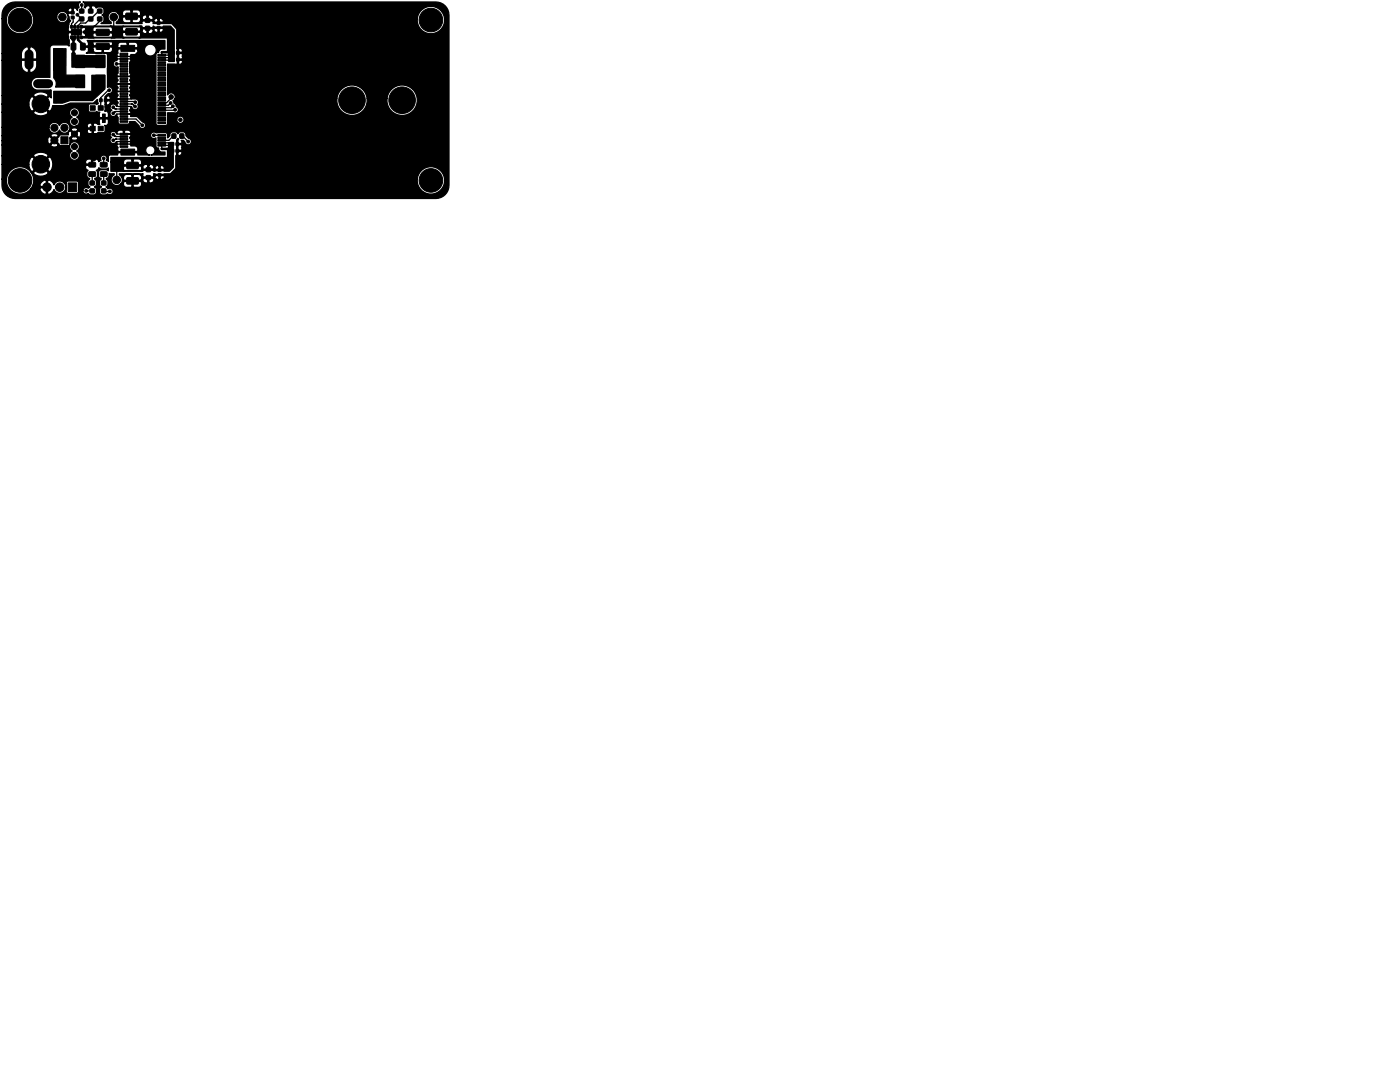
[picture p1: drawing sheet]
<svg xmlns="http://www.w3.org/2000/svg" width="279mm" height="216mm" viewBox="0 0 279 216" stroke-linecap="round" stroke-linejoin="round" font-family="sans-serif">
<g fill="#000" stroke="#000" stroke-width=".2">
<path d="M10.7 9.7h1.8v4.4h-1.8zM14.2 3.2h.6v.5h-.6zM14.2 2.3h.6v.5h-.6zM14.2 8.7l.7-.1 .2 .1v1.1l-.1 .2h-.6l-.2-.1zM15.1 15h1.8v2.5h-1.8zM15.1 11h1.8v2.5h-1.8zM14.3 5.9l1.8-.1 .1 1.1-1.8 .1zM15.9 3.4h.8v.7l-.8 .1zM15.9 1.8h.8v.8h-.8zM16.1 8.7l.7-.1 .2 .1v1.1l-.1 .2h-.6l-.2-.1zM17.7 3.4h.8v.7l-.8 .1zM17.7 1.8h.8v.8h-.8z"/>
<path d="M19.1 15h1.8v2.5h-1.8zM19.1 11h1.8v2.5h-1.8zM19.5 1.8h.8v.8h-.8zM19.5 3.4h.8v.7l-.8 .1zM19.9 19.7h.5v.6h-.5zM20.8 19.7h.5v.6h-.5zM19.2 8.7l2.5-.1 .1 .3v.8l-.2 .2h-2.3l-.1-.3zM19.2 5.9l2.5-.1 .1 .3v.8l-.2 .2h-2.3l-.1-.3zM23.9 19.6h1.6v.3h-1.6zM23.9 19.1h1.6v.3h-1.6zM23.9 18.6h1.6v.3h-1.6zM23.9 18.1h1.6v.3h-1.6z"/>
<path d="M23.9 17.6h1.6v.3h-1.6zM23.9 17.1h1.6v.3h-1.6zM23.9 16.6h1.6v.3h-1.6zM23.9 16.1h1.6v.3h-1.6zM23.9 15.6h1.6v.3h-1.6zM23.9 15.1h1.6v.3h-1.6zM23.9 14.6h1.6v.3h-1.6zM23.9 14.1h1.6v.3h-1.6zM23.9 13.6h1.6v.3h-1.6zM23.9 13.1h1.6v.3h-1.6zM23.9 12.6h1.6v.3h-1.6zM23.9 12.1h1.6v.3h-1.6z"/>
<path d="M23.9 11.6h1.6v.3h-1.6zM23.9 11.1h1.6v.3h-1.6zM23.9 10.6h1.6v.3h-1.6zM24.1 9.1h2.8v1.1h-2.8zM25.1 2.7l2.2-.1 .1 .2v1l-.2 .1h-2l-.1-.2zM25.1 5.7h2.2l.1 .2v1l-.2 .1h-2l-.1-.2zM29 3.7h.8l.1 .7-.8 .1zM29 5.3h.9v.7h-.9zM31.4 4.3h.5v.5h-.5zM31.4 5.3h.5v.5h-.5zM31.5 19.3h1.5v.3h-1.5zM31.5 18.9h1.5v.3h-1.5z"/>
<path d="M31.5 18.3h1.5v.3h-1.5zM31.5 17.9h1.5v.3h-1.5zM31.5 17.3h1.5v.3h-1.5zM31.5 16.9h1.5v.3h-1.5zM31.5 16.3h1.5v.3h-1.5zM31.5 15.9h1.5v.3h-1.5zM31.5 15.3h1.5v.3h-1.5zM31.5 14.9h1.5v.3h-1.5zM31.5 14.3h1.5v.3h-1.5zM31.5 13.9h1.5v.3h-1.5zM31.5 13.3h1.5v.3h-1.5zM31.5 12.9h1.5v.3h-1.5z"/>
<path d="M31.5 12.3h1.5v.3h-1.5zM31.5 11.9h1.5v.3h-1.5zM31.5 11.3h1.5v.3h-1.5zM31.5 10.9h1.5v.3h-1.5zM34.3 10.3h.5v.5h-.5zM34.3 11.6h.5v.6h-.5zM35.2 10.3h.6l-.1 .5h-.5zM35.3 11.6h.5v.6h-.6zM12.1 27.3h1.5v1.4h-1.5zM13.6 36.5h1.7v1.7h-1.7zM18 21.1h1v.9h-1zM18 25.2h1v.9h-1z"/>
<path d="M18 37.7h.8v.7l-.8 .1zM18 36.1h.8v.8h-.8zM17.8 34.3h1.2l.1 .8-1.3 .1zM17.8 32.4h1.2l.1 .8-1.3 .1zM19.6 21.1h1v.9h-1zM19.6 25.2h1v.9h-1zM20.4 22.8h.6v1.7h-.6zM20.3 37.7h.8v.7l-.8 .1zM20.3 36.1h.8v.8h-.8zM20.1 34.3h1.2l.1 .8-1.3 .1zM20.1 32.4h1.2l.1 .8-1.3 .1zM23.9 29.1h1.6v.3h-1.6z"/>
<path d="M23.9 28.6h1.6v.3h-1.6zM23.9 28.1h1.6v.3h-1.6zM23.9 27.6h1.6v.3h-1.6zM23.9 27.1h1.6v.3h-1.6zM23.9 26.6h1.6v.3h-1.6zM23.9 24.1h1.6v.3h-1.6zM23.9 23.6h1.6v.3h-1.6zM23.9 23.1h1.6v.3h-1.6zM23.9 22.6h1.6v.3h-1.6zM23.9 22.1h1.6v.3h-1.6zM23.9 21.6h1.6v.3h-1.6zM23.9 21.1h1.6v.3h-1.6z"/>
<path d="M23.9 20.6h1.6v.3h-1.6zM23.9 20.1h1.6v.3h-1.6zM24.1 29.8h2.8v1.1h-2.8zM25.3 35.5h2.2l.1 .2v.9l-.2 .1h-2l-.1-.2zM25.3 32.4h2.2l.1 .2v.9l-.2 .2-2-.1-.1-.2zM29.2 35.1l.8-.1v.8h-.8zM29.2 33.5h.8v.7l-.8 .1zM31.6 34.7l.5-.1v.6h-.5zM31.6 33.7h.5v.5h-.5zM31.5 28.9h1.5v.3h-1.5zM31.5 28.3h1.5v.3h-1.5zM31.5 27.9h1.5v.3h-1.5z"/>
<path d="M31.5 27.3h1.5v.3h-1.5zM31.5 26.9h1.5v.3h-1.5zM31.5 24.3h1.5v.3h-1.5zM31.5 23.9h1.5v.3h-1.5zM31.5 23.3h1.5v.3h-1.5zM31.5 22.9h1.5v.3h-1.5zM31.5 22.3h1.5v.3h-1.5zM31.5 21.9h1.5v.3h-1.5zM31.5 21.3h1.5v.3h-1.5zM31.5 20.9h1.5v.3h-1.5zM31.5 20.3h1.5v.3h-1.5zM31.5 19.9h1.5v.3h-1.5z"/>
<path d="M34.2 28.5h.5v.5h-.5zM34.2 29.8h.5v.6h-.5zM34.3 26.7h.8v.9h-.8zM35.1 28.5h.5v.5h-.5zM35.1 29.8h.5v.6h-.5zM35.9 26.7l.8 .1-.1 .8-.7-.1z"/>
<circle cx="4" cy="4" r="2.35"/>
<circle cx="11.2" cy="19.2" r=".27"/>
<circle cx="11.7" cy="19.7" r=".28"/>
<circle cx="11.7" cy="18.7" r=".28"/>
<circle cx="12.2" cy="19.2" r=".27"/>
<circle cx="12.4" cy="3.4" r=".75"/>
<circle cx="12.5" cy="3.4" r=".28"/>
<circle cx="12.7" cy="19.7" r=".28"/>
<circle cx="12.7" cy="18.7" r=".28"/>
<circle cx="14.3" cy="5.3" r=".3"/>
<circle cx="14.3" cy="7.4" r=".3"/>
<circle cx="14.5" cy="6.4" r=".25"/>
<circle cx="14.5" cy="1" r=".28"/>
<circle cx="14.9" cy="5.3" r=".3"/>
<circle cx="14.9" cy="7.4" r=".3"/>
<circle cx="15.2" cy="6.4" r=".25"/>
<circle cx="15.5" cy="2.9" r=".28"/>
<circle cx="15.6" cy="5.3" r=".3"/>
<circle cx="15.6" cy="7.4" r=".3"/>
<circle cx="16" cy="6.4" r=".25"/>
<circle cx="16.2" cy="5.3" r=".3"/>
<circle cx="16.2" cy="7.4" r=".3"/>
<circle cx="16.3" cy="1" r=".28"/>
<circle cx="17.9" cy="8.4" r=".28"/>
<circle cx="17.9" cy="9.4" r=".28"/>
<circle cx="18.1" cy="1" r=".28"/>
<circle cx="18.4" cy="9.9" r=".27"/>
<circle cx="18.4" cy="8.9" r=".27"/>
<circle cx="21.8" cy="18" r=".28"/>
<circle cx="22.1" cy="12.5" r=".27"/>
<circle cx="22.7" cy="3.4" r=".75"/>
<circle cx="22.7" cy="5.7" r=".27"/>
<circle cx="22.7" cy="6.7" r=".27"/>
<circle cx="22.7" cy="8.5" r=".28"/>
<circle cx="22.7" cy="9.5" r=".28"/>
<circle cx="22.8" cy="14.7" r=".28"/>
<circle cx="22.8" cy="19.8" r=".28"/>
<circle cx="22.8" cy="16.8" r=".28"/>
<circle cx="22.8" cy="17.8" r=".28"/>
<circle cx="22.8" cy="15.8" r=".28"/>
<circle cx="22.8" cy="18.8" r=".28"/>
<circle cx="22.9" cy="11.6" r=".27"/>
<circle cx="23.2" cy="6.2" r=".28"/>
<circle cx="23.2" cy="7.2" r=".28"/>
<circle cx="23.2" cy="9" r=".27"/>
<circle cx="23.2" cy="10" r=".27"/>
<circle cx="23.2" cy="19.8" r=".13"/>
<circle cx="23.2" cy="18.2" r=".13"/>
<circle cx="23.2" cy="16.8" r=".13"/>
<circle cx="23.2" cy="15.2" r=".13"/>
<circle cx="23.3" cy="12.8" r=".28"/>
<circle cx="23.7" cy="5.7" r=".27"/>
<circle cx="23.7" cy="6.7" r=".27"/>
<circle cx="24.2" cy="6.2" r=".28"/>
<circle cx="24.2" cy="7.2" r=".28"/>
<circle cx="25" cy="1.5" r=".27"/>
<circle cx="25.7" cy="1.5" r=".27"/>
<circle cx="26.2" cy="15.2" r=".13"/>
<circle cx="26.2" cy="16.8" r=".13"/>
<circle cx="26.2" cy="18.2" r=".13"/>
<circle cx="26.3" cy="15.3" r=".27"/>
<circle cx="26.3" cy="11.5" r=".27"/>
<circle cx="26.3" cy="18.3" r=".27"/>
<circle cx="26.3" cy="16.8" r=".27"/>
<circle cx="26.5" cy="1.5" r=".27"/>
<circle cx="27.3" cy="1.5" r=".27"/>
<circle cx="27.4" cy="10.8" r=".27"/>
<circle cx="27.4" cy="12.2" r=".27"/>
<circle cx="27.4" cy="17.4" r=".28"/>
<circle cx="27.4" cy="16" r=".28"/>
<circle cx="28" cy="9.6" r=".27"/>
<circle cx="28.5" cy="2.6" r=".28"/>
<circle cx="29.3" cy="2.6" r=".27"/>
<circle cx="30" cy="2.6" r=".27"/>
<circle cx="31" cy="3.4" r=".27"/>
<circle cx="31.7" cy="3.4" r=".28"/>
<circle cx="32.4" cy="3.4" r=".27"/>
<circle cx="33.8" cy="3.9" r=".27"/>
<circle cx="34.2" cy="19.3" r=".44"/>
<circle cx="36.7" cy="10.5" r=".27"/>
<circle cx="36.7" cy="12" r=".28"/>
<circle cx="37.5" cy="11.3" r=".27"/>
<circle cx="40" cy="17.5" r=".27"/>
<circle cx="40" cy="12.5" r=".27"/>
<circle cx="40" cy="10" r=".27"/>
<circle cx="40" cy="20" r=".27"/>
<circle cx="40" cy="15" r=".27"/>
<circle cx="42.5" cy="17.5" r=".27"/>
<circle cx="42.5" cy="7.5" r=".27"/>
<circle cx="42.5" cy="12.5" r=".27"/>
<circle cx="42.5" cy="10" r=".28"/>
<circle cx="42.5" cy="20" r=".28"/>
<circle cx="42.5" cy="15" r=".28"/>
<circle cx="45" cy="17.5" r=".27"/>
<circle cx="45" cy="7.5" r=".27"/>
<circle cx="45" cy="12.5" r=".27"/>
<circle cx="45" cy="5" r=".27"/>
<circle cx="45" cy="10" r=".27"/>
<circle cx="45" cy="20" r=".27"/>
<circle cx="45" cy="15" r=".27"/>
<circle cx="47.5" cy="12.5" r=".27"/>
<circle cx="47.5" cy="17.5" r=".27"/>
<circle cx="47.5" cy="7.5" r=".27"/>
<circle cx="47.5" cy="5" r=".28"/>
<circle cx="47.5" cy="10" r=".28"/>
<circle cx="47.5" cy="20" r=".28"/>
<circle cx="47.5" cy="15" r=".28"/>
<circle cx="50" cy="12.5" r=".27"/>
<circle cx="50" cy="17.5" r=".27"/>
<circle cx="50" cy="7.5" r=".27"/>
<circle cx="50" cy="5" r=".27"/>
<circle cx="50" cy="10" r=".27"/>
<circle cx="50" cy="20" r=".27"/>
<circle cx="50" cy="15" r=".27"/>
<circle cx="52.5" cy="12.5" r=".27"/>
<circle cx="52.5" cy="17.5" r=".27"/>
<circle cx="52.5" cy="7.5" r=".27"/>
<circle cx="52.5" cy="5" r=".28"/>
<circle cx="52.5" cy="10" r=".28"/>
<circle cx="52.5" cy="15" r=".28"/>
<circle cx="52.5" cy="20" r=".28"/>
<circle cx="55" cy="17.5" r=".27"/>
<circle cx="55" cy="7.5" r=".27"/>
<circle cx="55" cy="12.5" r=".27"/>
<circle cx="55" cy="5" r=".27"/>
<circle cx="55" cy="10" r=".27"/>
<circle cx="55" cy="20" r=".27"/>
<circle cx="55" cy="15" r=".27"/>
<circle cx="57.5" cy="17.5" r=".27"/>
<circle cx="57.5" cy="12.5" r=".27"/>
<circle cx="57.5" cy="7.5" r=".27"/>
<circle cx="57.5" cy="5" r=".28"/>
<circle cx="57.5" cy="10" r=".28"/>
<circle cx="57.5" cy="20" r=".28"/>
<circle cx="57.5" cy="15" r=".28"/>
<circle cx="60" cy="12.5" r=".27"/>
<circle cx="60" cy="17.5" r=".27"/>
<circle cx="60" cy="7.5" r=".27"/>
<circle cx="60" cy="10" r=".27"/>
<circle cx="60" cy="5" r=".27"/>
<circle cx="60" cy="15" r=".27"/>
<circle cx="60" cy="20" r=".27"/>
<circle cx="62.5" cy="17.5" r=".27"/>
<circle cx="62.5" cy="12.5" r=".27"/>
<circle cx="62.5" cy="7.5" r=".27"/>
<circle cx="62.5" cy="10" r=".28"/>
<circle cx="62.5" cy="5" r=".28"/>
<circle cx="62.5" cy="15" r=".28"/>
<circle cx="62.5" cy="20" r=".28"/>
<circle cx="65" cy="7.5" r=".27"/>
<circle cx="65" cy="17.5" r=".27"/>
<circle cx="65" cy="12.5" r=".27"/>
<circle cx="65" cy="10" r=".28"/>
<circle cx="65" cy="5" r=".28"/>
<circle cx="65" cy="15" r=".28"/>
<circle cx="65" cy="20" r=".28"/>
<circle cx="67.5" cy="17.5" r=".27"/>
<circle cx="67.5" cy="7.5" r=".27"/>
<circle cx="67.5" cy="12.5" r=".27"/>
<circle cx="67.5" cy="10" r=".28"/>
<circle cx="67.5" cy="5" r=".28"/>
<circle cx="67.5" cy="15" r=".28"/>
<circle cx="70" cy="7.5" r=".27"/>
<circle cx="70" cy="12.5" r=".27"/>
<circle cx="70" cy="10" r=".28"/>
<circle cx="70" cy="5" r=".28"/>
<circle cx="70" cy="15" r=".28"/>
<circle cx="70.2" cy="20" r="2.65"/>
<circle cx="72.5" cy="7.5" r=".27"/>
<circle cx="72.5" cy="17.5" r=".27"/>
<circle cx="72.5" cy="12.5" r=".27"/>
<circle cx="72.5" cy="10" r=".28"/>
<circle cx="72.5" cy="5" r=".28"/>
<circle cx="72.5" cy="15" r=".28"/>
<circle cx="75" cy="12.5" r=".27"/>
<circle cx="75" cy="17.5" r=".27"/>
<circle cx="75" cy="7.5" r=".27"/>
<circle cx="75" cy="10" r=".28"/>
<circle cx="75" cy="5" r=".28"/>
<circle cx="75" cy="15" r=".28"/>
<circle cx="75" cy="20" r=".28"/>
<circle cx="77.5" cy="12.5" r=".28"/>
<circle cx="77.5" cy="17.5" r=".28"/>
<circle cx="77.5" cy="7.5" r=".28"/>
<circle cx="77.5" cy="5" r=".28"/>
<circle cx="77.5" cy="10" r=".28"/>
<circle cx="77.5" cy="15" r=".28"/>
<circle cx="80" cy="7.5" r=".27"/>
<circle cx="80" cy="12.5" r=".27"/>
<circle cx="80" cy="10" r=".28"/>
<circle cx="80" cy="5" r=".28"/>
<circle cx="80" cy="15" r=".28"/>
<circle cx="80.2" cy="20" r="2.65"/>
<circle cx="82.5" cy="17.5" r=".28"/>
<circle cx="82.5" cy="7.5" r=".28"/>
<circle cx="82.5" cy="12.5" r=".28"/>
<circle cx="82.5" cy="10" r=".28"/>
<circle cx="82.5" cy="5" r=".28"/>
<circle cx="82.5" cy="15" r=".28"/>
<circle cx="85" cy="12.5" r=".27"/>
<circle cx="85" cy="7.5" r=".27"/>
<circle cx="85" cy="17.5" r=".27"/>
<circle cx="85" cy="10" r=".28"/>
<circle cx="85" cy="15" r=".28"/>
<circle cx="85" cy="20" r=".28"/>
<circle cx="86" cy="4" r="2.35"/>
<circle cx="87.5" cy="7.5" r=".27"/>
<circle cx="87.5" cy="17.5" r=".27"/>
<circle cx="87.5" cy="12.5" r=".27"/>
<circle cx="87.5" cy="10" r=".27"/>
<circle cx="87.5" cy="20" r=".27"/>
<circle cx="87.5" cy="15" r=".27"/>
<circle cx="4" cy="36" r="2.35"/>
<circle cx="6.2" cy="27.6" r=".27"/>
<circle cx="6.2" cy="28.8" r=".28"/>
<circle cx="6.3" cy="26.4" r=".28"/>
<circle cx="6.8" cy="29.8" r=".28"/>
<circle cx="7" cy="25.6" r=".27"/>
<circle cx="7.8" cy="25" r=".27"/>
<circle cx="8.1" cy="32.8" r="1.75"/>
<circle cx="8.1" cy="20.7" r="1.75"/>
<circle cx="9.4" cy="37.3" r=".85"/>
<circle cx="10.9" cy="28" r=".71"/>
<circle cx="10.9" cy="25.5" r=".71"/>
<circle cx="11.2" cy="20.2" r=".27"/>
<circle cx="11.9" cy="37.3" r=".85"/>
<circle cx="12.2" cy="20.2" r=".27"/>
<circle cx="12.5" cy="34" r=".27"/>
<circle cx="12.8" cy="31.3" r=".27"/>
<circle cx="12.8" cy="30.5" r=".27"/>
<circle cx="12.8" cy="29.7" r=".28"/>
<circle cx="12.9" cy="25.5" r=".71"/>
<circle cx="13.4" cy="30.9" r=".27"/>
<circle cx="13.4" cy="30.1" r=".28"/>
<circle cx="13.5" cy="34" r=".27"/>
<circle cx="14.5" cy="34" r=".27"/>
<circle cx="14.9" cy="26.7" r=".6"/>
<circle cx="14.9" cy="31" r=".6"/>
<circle cx="14.9" cy="29.2" r=".6"/>
<circle cx="14.9" cy="24.2" r=".6"/>
<circle cx="14.9" cy="22.5" r=".6"/>
<circle cx="15.5" cy="34" r=".27"/>
<circle cx="16.5" cy="34" r=".27"/>
<circle cx="16.7" cy="25.5" r=".27"/>
<circle cx="16.8" cy="23.8" r=".28"/>
<circle cx="17" cy="29.5" r=".27"/>
<circle cx="17.2" cy="38.1" r=".27"/>
<circle cx="18" cy="28.5" r=".27"/>
<circle cx="18.2" cy="24" r=".27"/>
<circle cx="18.8" cy="31.8" r=".28"/>
<circle cx="19" cy="27.5" r=".27"/>
<circle cx="19.3" cy="22.8" r=".28"/>
<circle cx="19.6" cy="31" r=".27"/>
<circle cx="20.4" cy="30.2" r=".27"/>
<circle cx="20.7" cy="31.6" r=".27"/>
<circle cx="21.2" cy="29.4" r=".28"/>
<circle cx="21.5" cy="25.8" r=".28"/>
<circle cx="21.9" cy="38.2" r=".27"/>
<circle cx="22.6" cy="26.8" r=".27"/>
<circle cx="22.6" cy="22.6" r=".27"/>
<circle cx="22.6" cy="28" r=".27"/>
<circle cx="22.6" cy="28.9" r=".27"/>
<circle cx="22.6" cy="25.8" r=".28"/>
<circle cx="22.6" cy="21.4" r=".28"/>
<circle cx="22.7" cy="31.8" r=".28"/>
<circle cx="22.7" cy="33.8" r=".28"/>
<circle cx="22.7" cy="32.8" r=".28"/>
<circle cx="23.1" cy="32.3" r=".27"/>
<circle cx="23.1" cy="33.3" r=".27"/>
<circle cx="23.3" cy="35.9" r=".75"/>
<circle cx="23.3" cy="30.3" r=".27"/>
<circle cx="23.7" cy="31.8" r=".28"/>
<circle cx="23.7" cy="33.8" r=".28"/>
<circle cx="23.7" cy="32.8" r=".28"/>
<circle cx="24.2" cy="33.3" r=".27"/>
<circle cx="24.2" cy="32.3" r=".27"/>
<circle cx="25.3" cy="37.7" r=".27"/>
<circle cx="26.1" cy="37.7" r=".27"/>
<circle cx="26.1" cy="28.2" r=".13"/>
<circle cx="26.1" cy="28.7" r=".13"/>
<circle cx="26.4" cy="22.8" r=".28"/>
<circle cx="26.5" cy="28.5" r=".27"/>
<circle cx="26.5" cy="26.8" r=".28"/>
<circle cx="26.8" cy="37.7" r=".27"/>
<circle cx="27" cy="21.3" r=".27"/>
<circle cx="27" cy="20.4" r=".27"/>
<circle cx="27.6" cy="37.7" r=".27"/>
<circle cx="28" cy="30.4" r=".27"/>
<circle cx="28.4" cy="25" r=".27"/>
<circle cx="28.6" cy="20.4" r=".27"/>
<circle cx="28.9" cy="36.7" r=".28"/>
<circle cx="29.5" cy="24" r=".27"/>
<circle cx="29.5" cy="22" r=".28"/>
<circle cx="29.6" cy="36.7" r=".27"/>
<circle cx="30.4" cy="36.7" r=".27"/>
<circle cx="30.7" cy="27" r=".28"/>
<circle cx="31.1" cy="36" r=".27"/>
<circle cx="31.8" cy="36" r=".27"/>
<circle cx="32.6" cy="36" r=".27"/>
<circle cx="33.7" cy="35.6" r=".28"/>
<circle cx="34" cy="20.5" r=".28"/>
<circle cx="34.5" cy="21.2" r=".27"/>
<circle cx="35" cy="21.9" r=".27"/>
<circle cx="35.1" cy="25" r=".27"/>
<circle cx="36" cy="23.9" r=".34"/>
<circle cx="36.7" cy="30" r=".28"/>
<circle cx="36.7" cy="28.8" r=".28"/>
<circle cx="37.5" cy="28.2" r=".27"/>
<circle cx="37.6" cy="29.4" r=".28"/>
<circle cx="37.8" cy="23.1" r=".28"/>
<circle cx="40" cy="30" r=".27"/>
<circle cx="42.5" cy="30" r=".27"/>
<circle cx="42.5" cy="32.5" r=".27"/>
<circle cx="42.6" cy="23.9" r=".27"/>
<circle cx="42.6" cy="23" r=".27"/>
<circle cx="42.6" cy="22.1" r=".28"/>
<circle cx="45" cy="35" r=".27"/>
<circle cx="45" cy="30" r=".27"/>
<circle cx="45" cy="22.5" r=".27"/>
<circle cx="45" cy="32.5" r=".27"/>
<circle cx="45" cy="25" r=".27"/>
<circle cx="47.5" cy="22.5" r=".27"/>
<circle cx="47.5" cy="25" r=".27"/>
<circle cx="47.5" cy="35" r=".27"/>
<circle cx="47.5" cy="32.5" r=".27"/>
<circle cx="47.5" cy="30" r=".27"/>
<circle cx="47.5" cy="27.5" r=".27"/>
<circle cx="50" cy="25" r=".27"/>
<circle cx="50" cy="22.5" r=".27"/>
<circle cx="50" cy="30" r=".27"/>
<circle cx="50" cy="35" r=".27"/>
<circle cx="50" cy="32.5" r=".27"/>
<circle cx="50" cy="27.5" r=".27"/>
<circle cx="52.5" cy="35" r=".27"/>
<circle cx="52.5" cy="27.5" r=".27"/>
<circle cx="52.5" cy="22.5" r=".27"/>
<circle cx="52.5" cy="30" r=".27"/>
<circle cx="52.5" cy="25" r=".27"/>
<circle cx="52.5" cy="32.5" r=".27"/>
<circle cx="55" cy="30" r=".27"/>
<circle cx="55" cy="22.5" r=".27"/>
<circle cx="55" cy="32.5" r=".27"/>
<circle cx="55" cy="35" r=".27"/>
<circle cx="55" cy="25" r=".27"/>
<circle cx="55" cy="27.5" r=".27"/>
<circle cx="57.5" cy="32.5" r=".27"/>
<circle cx="57.5" cy="22.5" r=".27"/>
<circle cx="57.5" cy="30" r=".27"/>
<circle cx="57.5" cy="27.5" r=".27"/>
<circle cx="57.5" cy="25" r=".27"/>
<circle cx="57.5" cy="35" r=".27"/>
<circle cx="60" cy="27.5" r=".27"/>
<circle cx="60" cy="22.5" r=".27"/>
<circle cx="60" cy="25" r=".27"/>
<circle cx="60" cy="30" r=".27"/>
<circle cx="60" cy="32.5" r=".27"/>
<circle cx="60" cy="35" r=".27"/>
<circle cx="62.5" cy="27.5" r=".27"/>
<circle cx="62.5" cy="35" r=".27"/>
<circle cx="62.5" cy="22.5" r=".27"/>
<circle cx="62.5" cy="32.5" r=".27"/>
<circle cx="62.5" cy="25" r=".27"/>
<circle cx="62.5" cy="30" r=".27"/>
<circle cx="65" cy="35" r=".27"/>
<circle cx="65" cy="22.5" r=".27"/>
<circle cx="65" cy="32.5" r=".27"/>
<circle cx="65" cy="27.5" r=".27"/>
<circle cx="65" cy="25" r=".27"/>
<circle cx="65" cy="30" r=".27"/>
<circle cx="67.5" cy="25" r=".27"/>
<circle cx="67.5" cy="32.5" r=".27"/>
<circle cx="67.5" cy="22.5" r=".27"/>
<circle cx="67.5" cy="27.5" r=".27"/>
<circle cx="67.5" cy="35" r=".27"/>
<circle cx="67.5" cy="30" r=".27"/>
<circle cx="70" cy="35" r=".27"/>
<circle cx="70" cy="30" r=".27"/>
<circle cx="70" cy="32.5" r=".27"/>
<circle cx="70" cy="27.5" r=".27"/>
<circle cx="70" cy="25" r=".27"/>
<circle cx="72.5" cy="32.5" r=".27"/>
<circle cx="72.5" cy="25" r=".27"/>
<circle cx="72.5" cy="22.5" r=".27"/>
<circle cx="72.5" cy="35" r=".27"/>
<circle cx="72.5" cy="27.5" r=".27"/>
<circle cx="72.5" cy="30" r=".27"/>
<circle cx="75" cy="27.5" r=".27"/>
<circle cx="75" cy="35" r=".27"/>
<circle cx="75" cy="22.5" r=".27"/>
<circle cx="75" cy="25" r=".27"/>
<circle cx="75" cy="32.5" r=".27"/>
<circle cx="75" cy="30" r=".27"/>
<circle cx="77.5" cy="25" r=".28"/>
<circle cx="77.5" cy="35" r=".28"/>
<circle cx="77.5" cy="27.5" r=".28"/>
<circle cx="77.5" cy="30" r=".28"/>
<circle cx="77.5" cy="22.5" r=".28"/>
<circle cx="77.5" cy="32.5" r=".28"/>
<circle cx="80" cy="25" r=".27"/>
<circle cx="80" cy="27.5" r=".27"/>
<circle cx="80" cy="35" r=".27"/>
<circle cx="80" cy="30" r=".27"/>
<circle cx="80" cy="32.5" r=".27"/>
<circle cx="82.5" cy="27.5" r=".28"/>
<circle cx="82.5" cy="22.5" r=".28"/>
<circle cx="82.5" cy="25" r=".28"/>
<circle cx="82.5" cy="30" r=".28"/>
<circle cx="82.5" cy="32.5" r=".28"/>
<circle cx="82.5" cy="35" r=".28"/>
<circle cx="85" cy="30" r=".27"/>
<circle cx="85" cy="27.5" r=".27"/>
<circle cx="85" cy="25" r=".27"/>
<circle cx="85" cy="22.5" r=".27"/>
<circle cx="85" cy="32.5" r=".27"/>
<circle cx="86" cy="36" r="2.35"/>
<circle cx="87.5" cy="25" r=".27"/>
<circle cx="87.5" cy="27.5" r=".27"/>
<circle cx="87.5" cy="32.5" r=".27"/>
<circle cx="87.5" cy="30" r=".27"/>
<circle cx="87.5" cy="22.5" r=".27"/>
</g>
<path d="M5.8 10.8v2.2M7.5 16.7h2.2" fill="none" stroke="#000" stroke-width="1.8"/>
<path d="M13.5 6.4h1.8M15.6 7.5v.4l.9 1v.3M18.7 8.2h3.6M21.6 18.9l-.5 .5v.6M33.6 10.4l-1.3 .1M32.3 29.7h1.3" fill="none" stroke="#000" stroke-width=".51"/>
<g fill="none" stroke="#000" stroke-width=".25">
<path d="M14.6 3.6v.8l-.3 .3v.6M15.5 2.9l.8 .9M15.6 6.8v.7M16 3.9l-1.1 1v.5M16.1 4l.1-.1 .1 .1M16.3 1v1.2M19.7 2.2l-2.6 2.4h-1l-.6 .6M19.9 3.8v.4l-1 1M21.8 18h-.2l-1.5 1.5v2.1M22.7 3.4v2.1M23.2 15.2h3M23.2 16.8h3"/>
<path d="M23.2 18.2h3M23.2 19.8h3M23.2 11.8h3M23.2 11.2h3M23.2 12.8h1.3M32.3 10.5v.5h1.7M32.3 11.5h1.7M32.3 12h1.7M34.2 19.3v.3l-.9 .9h-.5M17.2 38.1h.1M17.2 38.1h1.2M18.4 35v1.5"/>
<path d="M19.6 21.6h.1M20.7 31.6v1.3M20.7 35v1.5M20.7 38.2h1.2M22.6 26.9l.2 .2M22.6 21.4l.2 .2M22.8 22.4l-.2 .2M22.8 21.6h.1M22.8 22.4h.1M22.8 27.9l-.2 .1M22.8 27.1h.1M22.9 22.4h-.1"/>
<path d="M22.9 21.6v.1M22.9 27.9h-.1M22.9 27.1h.1M22.9 27.1l.1 .1M22.9 27.8v.1M22.9 22.3v.1M22.9 21.7h.1M23 27.8h-.1M23 22.3h-.1M23 21.7h.1M23 27.8h.1M23 27.2h.1"/>
<path d="M23.1 27.8h-.1M23.1 22.3h-.1M23.1 21.7h.1M23.1 22.3h.1M23.1 27.8h.1M23.1 27.2h.1M23.2 27.8h-.1M23.2 27.2h.1M23.2 22.3h-.1M23.2 21.7l1.5 .1M23.2 27.8h.1M23.2 27.2h1.5"/>
<path d="M23.2 20.9l.3 .3h2.6l.2 .3M23.3 28.2h2.8M23.3 28.8h2.8M23.3 34.1v1.8M23.3 26.6l.2 .2h2.6M23.3 22.8h2.9M24.7 27.8h-1.5M24.7 23.8h2.5l1.2 1.2M24.7 22.2l-1.5 .1M24.7 20.8h1.5M24.7 20.2h2.2l.1 .2M26.2 20.8h.1"/>
<path d="M26.3 20.8h.1M26.4 20.8h.1M26.5 20.8v.1M26.5 20.9h.1M26.6 20.9h.1M26.6 20.9l.3 .3M30.7 27h1.3M32.3 28.5h1.4M33.7 29h-1.4v.7M34 20.6l-.4 .4h-.7M34.5 27.2l-.8 .8h-1.4M34.5 21.2l-.3 .3h-1.4"/>
<path d="M34.9 21.9l-2.6 .1M36.3 27.2h.2l1.1 1"/>
</g>
<path d="M11.4 25.5h.1" fill="none" stroke="#000" stroke-width=".2"/>
<path d="M17.7 7.5h5.2M18.7 5.3h3.6M24.5 7.5h3.5M24.6 5.3h3.6M24.6 34.1h3.6" fill="none" stroke="#000" stroke-width=".4"/>
<path d="M10.7 9.7h2.5v5.3h3.6v2.4h-5.7a1.51 1.51 0 0 0-.4-1.8zM14.3 7.3h.7v.7l-.2 .1v2.4l.2 .1v.5h6v2.3h-6.6l-.1-2.8 .2-.1v-2.4l-.2-.1zM1.2 1.2a2.61 2.61 0 0 1 1.8-.8h13a.69 .69 0 0 0-.2 1.1l-.3 .2-.1 .4a.51 .51 0 0 0-.8-.4v1l-.9-.1a.45 .45 0 0 0 .1 .7l.1 .6a.37 .37 0 0 1-.1 .6l-.2 1.3 .2 3.4-.5-.2h-2.7l-.4 .2-.2 .4v5.8h-2.8a1.28 1.28 0 0 0-1 1.4 1.28 1.28 0 0 0 1.2 1.2l2.7-.1 .1 .1v1.5l-.4-.3-1.5 1.5 1.5 1.5a1.41 1.41 0 0 0 .7-1.1h.1a5.5 5.5 0 0 0 3.5-.5h4.5l.8-.8 .1 .5a.3 .3 0 0 1 .1 .3 .3 .3 0 0 1-.3 .2l-.3-.1-1.3 .1-.1 .3 .1 1.2 1.3 .1 .3-.2 .6 .2-.1 .9 .2 .2h1.5l.1-.2v-.7a.5 .5 0 0 0-.7-.4l.1-.9h.9l.1 .4 .3 .3a.68 .68 0 0 0 0 1.2 .68 .68 0 0 0 1-.4l.3 .7v1l.2 .3h1.8l.2-.2 .1-.3h1l.8 .8a.65 .65 0 0 0 .7 .6 .65 .65 0 0 0 .7-.7 .65 .65 0 0 0-.6-.7l-1.1-1-1.4-.1 .1-.3-.5-.1 .5-.2-.2-.6 .2-.7h.2a.69 .69 0 0 0 .9 .6 .69 .69 0 0 0 .3-1.1 .67 .67 0 0 0 0-.8 .67 .67 0 0 0-.7-.3h-.7l-.2-.7 .2-.6-.5-.2 .5-.1-.2-.6 .2-.6-.5-.1 .5-.2-.2-.6 .2-.6-.5-.2 .5-.1-.2-.6v-2l.2-.6-.1-.1 .1-.2-.1-.4 .1-.3h.9a.69 .69 0 0 0 .5-1h1.3v.2a1.18 1.18 0 0 0 1.8 .9 1.18 1.18 0 0 0 0-2 1.18 1.18 0 0 0-1.8 .9l-5.2-.1-.1 .1 .1 .7-.3 .4 .2 .2-.2 .2 .2 .4-.2 .3a.65 .65 0 0 0-.7 .8 .65 .65 0 0 0 1 .4v1.2l-.3 .6 .5 .1-.5 .2 .3 .6-.3 .6 .5 .2-.5 .1 .3 .6-.3 .6 .5 .1-.5 .2 .3 .6-.3 .6 .5 .2-.5 .1 .3 .6-.4 .7a.65 .65 0 0 0-.6-.5 .65 .65 0 0 0-.7 .6h-.9v-1.2h.2v.7a.47 .47 0 0 0 .6 0 .47 .47 0 0 0 .1-.7h-1v-.2h1l.1-.2a.52 .52 0 0 0-.2-.5 .52 .52 0 0 0-.6 0l.5-.6a.65 .65 0 0 0 .7-.7 .65 .65 0 0 0-1-.4v-6.7l-.3-.2h-3.9a.65 .65 0 0 0 .5-.7h.8l.1 .3 .5 .3h1.1l.2-.1v-1h.2v1l.2 .1h1a.68 .68 0 0 0 .6-.4 .68 .68 0 0 0-.1-.7h-3.6l-.2 .1v.4h-.8l-.2-.5h-1.1v-.2h1.1l.2-.2v-.5l-.3-.4h1.5l-.4 .4v.5l.2 .1h4.8l.1 .4h1.8v-.9h.2v.9h1.8l.1-.1a.72 .72 0 0 0-.6-1h-1.1l-.2 .2-.4-.2h-1.2l-.4 .3-.1 .4h-1.1a.71 .71 0 0 0-.3-1h10.8v1.7l-.9 .1-.4 .6h-.3l-.2 .3v13.9l.3 .3h1.7l.3-.3v-.9h1.9v.2a.72 .72 0 0 0 1.1 .5 .72 .72 0 0 0 0-1.2 .72 .72 0 0 0-1.1 .5h-1.9v-1.3h1.4a.66 .66 0 0 0 .8-.4 .66 .66 0 0 0-.4-.8l-.1-.4-.4-.3-.2-.5 .4-.4h32.3a3 3 0 0 0 3 3.3 3 3 0 0 0 3.1-3.3h3.9v.6a3 3 0 0 0 4.7 2.3 3 3 0 0 0 0-5.2 3 3 0 0 0-4.7 2.3h-3.9l-.1-.6a3 3 0 0 0-3.2-2.1 3 3 0 0 0-2.8 2.7h-32.3v-.1a.82 .82 0 0 0-.4-1 .82 .82 0 0 0-1.1 .4v-6.2l1.8 .1 .2-.2v-.7h.2v.7a.47 .47 0 0 0 .7 0 .47 .47 0 0 0 0-.7h-.9v-1.3h.2v1.1h.7l.1-.2-.1-.4 .1-.4-.1-.1h-.9v-.9h.2v.6h.7l.1-.1a.52 .52 0 0 0-.2-.6 .52 .52 0 0 0-.6 .1l-.3-.1v-3.8l-.9-1.1-.3-.1h-3.6v-.4l.4 .1h.6v-.6h.3v.6h.6l.2-.3-.3-.4h51a2.74 2.74 0 0 0 3.7 2.9 2.74 2.74 0 0 0 .9-4.6 2.74 2.74 0 0 0-4.5 1.2l-.1 .5-51.3-.1-.5 .2a.52 .52 0 0 0-.6 0 .52 .52 0 0 0-.2 .5l-2.2-.1-.2 .1 .1 .4h-5.2v-.3l.5-.5h.7l.1 .4 .3 .2 1.2 .1 .1-.2v-1h.3v1l.1 .2h.9a.7 .7 0 0 0 .7-1h.2l.2 .3h.8v-.8h.3v.8h.8a.57 .57 0 0 0 0-.7 .57 .57 0 0 0-.8-.1l-.4-.1a.67 .67 0 0 0-.9 .6h-.2l-.2-.2h-3.3l-.2 .1v.4h-.7l.1-.6-.3-.7h.9v.4l.2 .1h1.5v-1h.3v1h1.5a.7 .7 0 0 0 .1-.7 .7 .7 0 0 0-.6-.4h-.9l-.1 .1-.4-.1h-1l-.4 .1-.2 .5h-.9a1.13 1.13 0 0 0-1.7 .1 1.13 1.13 0 0 0 .4 1.7v.3h-2.1l.5-.3 .1-.3v-.8l-.4-.3 .4-.3 .1-.7a.6 .6 0 0 0-.6-.6h-.7l-.3 .2a.59 .59 0 0 0-1-.3v1l-.2 .1v-1.1l-.2-.2a.67 .67 0 0 0-.8 .5l-.2-.2a.65 .65 0 0 0-.3-1h71a2.61 2.61 0 0 1 2.1 2.6v34.5a2.61 2.61 0 0 1-2.6 2.1h-84.5a2.61 2.61 0 0 1-2.1-2.6v-1.3h.9a2.74 2.74 0 0 0 1.7 2.8 2.74 2.74 0 0 0 3.1-.8h1.8l.5 .7a.67 .67 0 0 0 .8 .3v-1.2h-1.2l-.1 .2h-1.8l.4-.7h1.4l.1 .2h1.2v-1.2h.3v2.7a1.04 1.04 0 0 0 1.3-.9 1.23 1.23 0 0 0 1.8 .6 1.23 1.23 0 0 0 .2-1.9h.4v1.8l.3 .3h1.9l.2-.2 .1-.4h.8v.1a.67 .67 0 0 0 1.1 .5l.3 .3h.8l.3-.1 .2-.3v-.9l-.4-.3 .4-.3v-.8l-.3-.6a.62 .62 0 0 0 .6-.6v-.6l-.3-.4 .4-.2 .1-.3 .5 .2h1.1l.3-.2v.6l-.3-.2h-1.1a.62 .62 0 0 0-.6 .6l.1 .7 .5 .4-.3 .5-.1 .6 .1 .4 .4 .2-.4 .3-.1 .7a.6 .6 0 0 0 .6 .6h.7a.71 .71 0 0 1 .9 0 .65 .65 0 0 0 .5-.9 .65 .65 0 0 0-1-.3l-.4-.4 .4-.2 .1-.4-.1-.6-.3-.5 .5-.3 .1-.7 1 .1v.2a1.13 1.13 0 0 0-.4 1.6 1.13 1.13 0 0 0 1.6 .2h.6l.1 .4 .5 .3h1l.1-.2v-1h.3v1l.1 .2h.9a.7 .7 0 0 0 .6-.4 .7 .7 0 0 0-.1-.8h-3.3l-.2 .2v.3h-.6l.4-.5-.1-.8h.3v.4l.2 .2h1.5v-1.1h.3v1.1l1.9-.1v.1a.59 .59 0 0 0 1 .4v-.8h.2v.8l.2 .1a.61 .61 0 0 0 .7-.2 .61 .61 0 0 0 0-.7h-2l-.1 .3h-.3a.74 .74 0 0 0-.3-1.1h-1.2l-.4 .1-.1-.1h-1l-.4 .2-.2 .4h-.3l-.5-.5v-.2h4.8l-.1 .5 .1 .1 2.3-.1v.1a.51 .51 0 0 0 .8 .4v-.7h.3v.7l.2 .1 .3-.1h50.8a2.74 2.74 0 0 0 3.7 2.9 2.74 2.74 0 0 0 .9-4.6 2.74 2.74 0 0 0-4.5 1.2l-.1 .5h-50.8l.3-.4-.2-.3h-1.5l-.4 .2-.1-.5 2 .1 1.5-.2 1-1.1v-2.4l.2-.2v-.7h.2v.7l.3 .1a.51 .51 0 0 0 .4-.8h-1l.1-1.3h.2v1.1h.7l.1-.2-.1-.4 .1-.3-.1-.2h-1v-1l.3-.3 .1 .2-.1 .2v.6h.7l.1-.2-.1-.4h.4l.3 .3a.65 .65 0 0 0 .7 .6 .65 .65 0 0 0 .6-.6 .65 .65 0 0 0-.6-.7l-.5-.5v-.2a.6 .6 0 0 0-.6-.6h-.7l-.3 .4-.3-.4h-.7a.63 .63 0 0 0-.6 .8l-.5 .4v-.7l-.2-.3h-2.1a.66 .66 0 0 0-.9 .1 .66 .66 0 0 0 0 .9 .66 .66 0 0 0 .9 0l.1 1.8 .2 .2h.3v.4l.3 .3 .9 .1v.6h-2.8a.93 .93 0 0 0 .7-1.4 .93 .93 0 0 0-1.6 0 .93 .93 0 0 0 .7 1.4h-2.4l-.1-.4h-3.8l-.1 .4-1.8 .1-.1 1.2a.39 .39 0 0 1-.3-.2 .39 .39 0 0 1 .1-.5 .65 .65 0 0 0-.9-.5 .65 .65 0 0 0-.3 1l-.5 .3-.4-.5-.6-.1-.2 .2v1.1h-1.3l-.1 .1a.68 .68 0 0 0 .5 .9l-.3 .4v.6a.62 .62 0 0 0 .6 .6l-.3 .5-.1 .6 .4 .6a.36 .36 0 0 1-.3 .3 .36 .36 0 0 1-.3-.2 .66 .66 0 0 0-.8 .6h-.8v-1.6l-.3-.2-1.9-.1-.3 .4h-.4a1.22 1.22 0 0 0-2 .4 1.17 1.17 0 0 0-1.6-.9 1.08 1.08 0 0 0-1.3 1h-1.4l.1-.2a2.69 2.69 0 0 0-.4-2.4h.5l.1 .4a2.4 2.4 0 0 0 2.7 0l.1-.4-1.5-1.5-1.4 1.5h-.5a2.73 2.73 0 0 0-2.9-1.1 2.73 2.73 0 0 0-2 2.4h-.9v-2.9h5.4l.1 .9 .2 .4 .4 .2 1.5-1.5h.3l1.5 1.5a1.67 1.67 0 0 0 .7-1.9h6.6l.1 .3h1.1v-.8l-.2-.2-.6 .1-.3 .2-.1 .4h-6.6a1.34 1.34 0 0 0-.7-1.1l-1.5 1.5h-.3l-1.5-1.5-.4 .2-.2 .4-.1 .9h-5.4v-1.7h6.3l1.4 1.5 1.5-1.5a1.71 1.71 0 0 0-1.9-.7l-.9 .4-.1 .3h-6.3v-2.2h9.7a.79 .79 0 0 0 1.1 .4l.4-.1h2.3l.1 .5 .4 .4a.98 .98 0 0 0-.3 1.5 .98 .98 0 0 0 1.5 0 .98 .98 0 0 0-.3-1.5 .98 .98 0 0 0 .1-1.7 .98 .98 0 0 0-1.5 .8h-2.3v-.3l-.7-.7-.8 .7h-9.7v-.8h9.1l.2 .6h.2l.8-.7h.3l1 1.1h1.6l.3-.3v-1.2h.3v.2l.5 .2 .8-.2v-.2l-.6-.7-.7 .7h-.3v-.2l.8-.6h.3l.7 .6h.2l.2-.6h5.8l.1 .4 .3 .2a.66 .66 0 0 0-.1 1.1 .66 .66 0 0 0 1.1-.2l.2 .5-.2 .2 .3 .4-.1 .7 .1 .1h3.8a.66 .66 0 0 0 .1-.7 .66 .66 0 0 0-.6-.4h-.8l-.1-1.4a.32 .32 0 0 1-.1-.3 .32 .32 0 0 1 .2-.2v-.3l-.1-.1-.4-.1h.4a.49 .49 0 0 0 0-.5 .49 .49 0 0 0-.5-.2h-.5l-.1 .1v.6h-.3v-.6l-.2-.1h-.6a.67 .67 0 0 0-.5 .7 .7 .7 0 0 0-.7-.5 .7 .7 0 0 0-.7 .6h-5.8l-.1-.6-.2-.1h1.6v.1a.61 .61 0 0 0 1 .4v-.8h-.9l-.1 .3h-1.7l-.7 .7h-.3l-.7-.7h-.2l-.2 .8h-1.6l-1 1.1h-.3l-.8-.7h-.2l-.2 .8h-9.1v-1h9.7l.8 .7 .7-.7a.79 .79 0 0 0-1.1-.4l-.3 .1-.1 .3h-9.7v-1.7h9.4a1.09 1.09 0 0 0 .8 1.2 1.09 1.09 0 0 0 1.3-.7 1.08 1.08 0 0 0 1 .7 1.08 1.08 0 0 0 1-.7h.3l.7 .7 .6-.7v-.2l-.7-.2-.6 .2v.2h-.3a1.09 1.09 0 0 0-.6-1.4 1.09 1.09 0 0 0-1.4 .6 1.09 1.09 0 0 0-1.2-.7 1.09 1.09 0 0 0-.9 1h-9.4v-3h6.3l.1 .3a2.4 2.4 0 0 0 2.7 0l.1-.3h4.3l.1 .6 .4 .4a.98 .98 0 0 0-.5 1.2 .98 .98 0 0 0 1.2 .6h2.3l.1 .3h.9v-.8h.2v1.9l.4 .1 .5-.2 1.4-.1 .1-.3-.1-1.1a.52 .52 0 0 0 .7-.6v-.5l-.1-.2h-1.5l-.2 .2 .1 .9h-.4l-.5-.2-.6 .1a.61 .61 0 0 0-.7-.1 .61 .61 0 0 0-.3 .6h-2.3a.98 .98 0 0 0 .7-.9 .98 .98 0 0 0-.5-.9 .98 .98 0 0 0 .1-1.7 .98 .98 0 0 0-1.5 .7h-4.3l-1.5-1.5-1.4 1.5h-6.3v-1.6h5.4l.1 .9 .2 .3 .4 .2 1.5-1.5-1.5-1.5-.4 .2-.2 .4-.1 1h-5.4v-1.7h6.3l1.4 1.5 1.5-1.5a1.71 1.71 0 0 0-1.9-.7l-.9 .3-.1 .4h-6.3v-7.1h3.9a2.17 2.17 0 0 0 .5 2.2 .63 .63 0 0 0 .9 .2v-2.4h.2v2.4l.4 .1 .7-.5a2.32 2.32 0 0 0 .3-2h-6.9v-1.3h3.9v1.1h1.4v-2.4h.2v2.4h1.4a2.17 2.17 0 0 0-.5-2.2 .92 .92 0 0 0-1.1-.2 1.09 1.09 0 0 0-1.4 1v.3h-3.9v-7h.9a2.74 2.74 0 0 0 2.9 3 2.74 2.74 0 0 0 2.4-3.4h4.7v.2a1.13 1.13 0 0 0 1.7 .9 1.13 1.13 0 0 0 0-2 1.13 1.13 0 0 0-1.7 .9h-4.7l-.5-1.1h7.4l.2 .2h.7v-.7a.52 .52 0 0 0-.6 0 .52 .52 0 0 0-.3 .5h-7.4l-.4-.3a2.74 2.74 0 0 0-4.4 1.8h-.9v-.7a2.61 2.61 0 0 1 .8-1.8zM16.3 5.2h2.7a.68 .68 0 0 0-.3 1.1h3.6a.68 .68 0 0 0-.3-1.1h2.7l-.3 .5v.4l.2 .1h3.3l.4-.1a.6 .6 0 0 0 .4 .5 .6 .6 0 0 0 .6 0v-.8h.3v.8a.58 .58 0 0 0 .7 0 .58 .58 0 0 0 .2-.8h.2a.52 .52 0 0 0 .2 .5 .52 .52 0 0 0 .6 0v-.6h.3v.6a.47 .47 0 0 0 .6 0 .47 .47 0 0 0 0-.6h-1.5l-.2 .1h-2.2l-.2 .3h-.3l.1-.5-.3-.4h.5l.2 .3h1.9l.2-.3 .3 .2h1.5l.2-.2h1.4l.8 .8v6.3h-1.1l-.2-.3 .2-.2-.1-.3 .1-.3-.2-.2 .2-.2-.3-.5v-2.7h-5.7a.72 .72 0 0 0 .2-1.1h-3.3a.72 .72 0 0 0 .2 1.1h-2.6l.3-.5v-.4l-.2-.1h-3.6l-.2 .1v.4l.3 .5h-2.5v-.3h.7a.49 .49 0 0 0 0-.5 .49 .49 0 0 0-.4-.3v-.2a.5 .5 0 0 0 .4-.8h-.7zM10.7 18.2h7.5l.1-3.2h2.6v2.7l-2.5 2.4h-4.4l-1.5 .5h-1.8zM22.1 31.4h11.2l.1-1.7 .3-.5-.2-.2 .2-.2-.2-.3 1.1-.1v5l-.8 .8-1.2-.1-1.9 .1-.1-.2h-2l-.1 .2h-.5l.2-.3 .1-.5h.2l.1 .3h.9v-.8h.2v.8l1.2-.1 .2 .2h.6v-.6h.3v.6h.6a.47 .47 0 0 0 0-.6 .47 .47 0 0 0-.6 0h-.3a.52 .52 0 0 0-.6-.1 .52 .52 0 0 0-.2 .5h-.3a.59 .59 0 0 0-.1-.7 .59 .59 0 0 0-.8 0h-.2a.6 .6 0 0 0-.7 0 .6 .6 0 0 0-.3 .5h-.2l-.2-.3h-3.3l-.2 .2v.4l.3 .5h-2.8v-1.9h2.5v.4l.2 .2h1.5v-1h.3v1h1.5a.7 .7 0 0 0 .1-.8 .7 .7 0 0 0-.6-.4h-.9l-.1 .2-.4-.2h-.9a.64 .64 0 0 0-.7 .6h-2.5z" fill="#000" stroke="#000" stroke-width=".25"/>
</svg>
